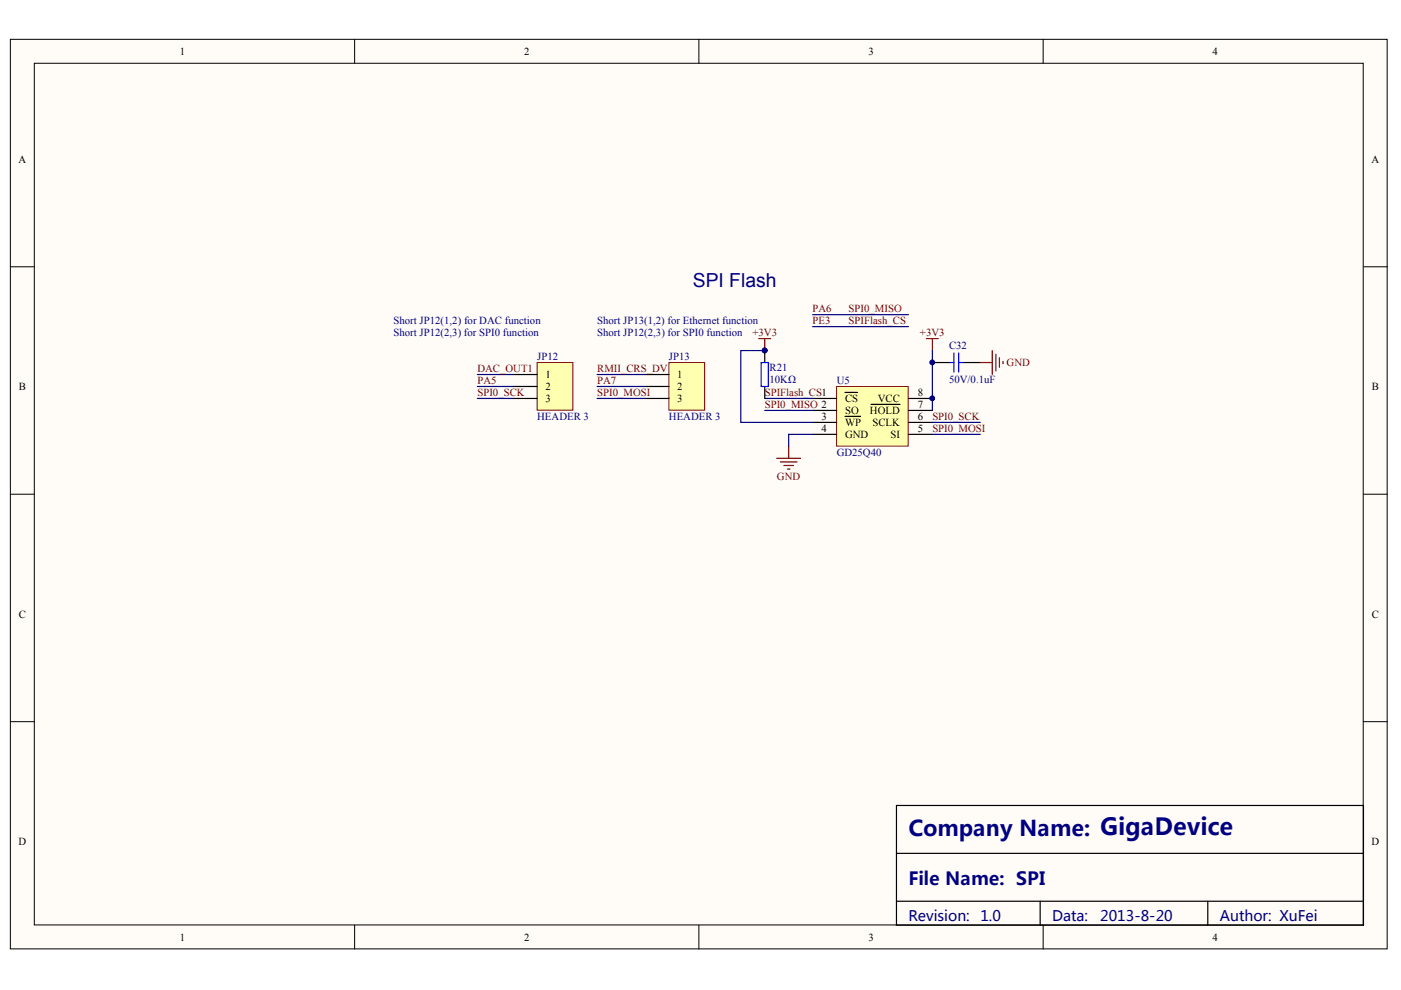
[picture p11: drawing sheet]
<svg xmlns="http://www.w3.org/2000/svg" width="297mm" height="210mm" viewBox="0 0 297 210" stroke-linecap="round" stroke-linejoin="round" font-family="sans-serif">
<defs><g id="words">
<text font-size="4.6" fill="#000080" x="192.6" y="177.2">Company Name: GigaDevice</text>
<text font-size="4.1" fill="#000080" x="146.9" y="60.8">SPI Flash</text>
<text font-size="3.8" fill="#000080" x="192.6" y="187.6">File Name: SPI</text>
<g font-size="3.1" fill="#000080">
<text x="192.6" y="195.4">Revision:</text>
<text x="207.9" y="195.4">1.0</text>
<text x="223.1" y="195.4">Data:</text>
<text x="233.2" y="195.4">2013-8-20</text>
<text x="258.6" y="195.4">Author: XuFei</text>
</g>
<g font-size="2.3">
<text x="38.1" y="11.6">1</text>
<text x="111.1" y="11.6">2</text>
<text x="184.1" y="11.6">3</text>
<text x="257.1" y="11.6">4</text>
<text x="3.9" y="34.5">A</text>
<text x="290.8" y="34.5">A</text>
<text x="4" y="82.7">B</text>
<text x="115.7" y="80.2">1</text>
<text x="115.7" y="82.7">2</text>
<text x="143.6" y="80.2">1</text>
<text x="143.6" y="82.7">2</text>
<text x="194.6" y="84">8</text>
<text x="290.9" y="82.7">B</text>
<text x="115.7" y="85.3">3</text>
<text x="143.6" y="85.3">3</text>
<text x="174.2" y="89.1">3</text>
<text x="179.2" y="85.3">CS</text>
<text x="179.2" y="87.8">SO</text>
<text x="184.4" y="87.8">HOLD</text>
<text x="186.1" y="85.3">VCC</text>
<text x="194.6" y="89.1">6</text>
<text x="194.6" y="86.5">7</text>
<text x="174.2" y="91.6">4</text>
<text x="179.2" y="90.3">WP</text>
<text x="179.2" y="92.9">GND</text>
<text x="185" y="90.3">SCLK</text>
<text x="188.8" y="92.9">SI</text>
<text x="194.6" y="91.6">5</text>
<text x="4" y="131">C</text>
<text x="290.9" y="131">C</text>
<text x="3.9" y="179.1">D</text>
<text x="290.8" y="179.1">D</text>
<text x="38.1" y="199.5">1</text>
<text x="111.1" y="199.5">2</text>
<text x="184.1" y="199.5">3</text>
<text x="257.1" y="199.5">4</text>
</g>
<g font-size="2.3" fill="#000080">
<text x="83.4" y="68.7">Short JP12(1,2) for DAC function</text>
<text x="83.4" y="71.3">Short JP12(2,3) for SPI0 function</text>
<text x="126.6" y="68.7">Short JP13(1,2) for Ethernet function</text>
<text x="126.6" y="71.3">Short JP12(2,3) for SPI0 function</text>
<text x="113.9" y="76.4">JP12</text>
<text x="141.8" y="76.4">JP13</text>
<text x="201.2" y="74.1">C32</text>
<text x="163.2" y="78.7">R21</text>
<text x="163.2" y="81.2">10KΩ</text>
<text x="177.4" y="81.5">U5</text>
<text x="201.2" y="81.2">50V/0.1uF</text>
<text x="113.9" y="89.1">HEADER 3</text>
<text x="141.8" y="89.1">HEADER 3</text>
<text x="177.4" y="96.7">GD25Q40</text>
</g>
<g font-size="2.3" fill="#800000">
<text x="159.5" y="71.3">+3V3</text>
<text x="172.3" y="68.7">PE3</text>
<text x="172.3" y="66.2">PA6</text>
<text x="179.9" y="66.2">SPI0_MISO</text>
<text x="179.9" y="68.7">SPIFlash_CS</text>
<text x="195.1" y="71.3">+3V3</text>
<text x="213.4" y="77.7">GND</text>
<text x="101.2" y="84">SPI0_SCK</text>
<text x="101.2" y="81.5">PA5</text>
<text x="101.2" y="78.9">DAC_OUT1</text>
<text x="126.6" y="84">SPI0_MOSI</text>
<text x="126.6" y="81.5">PA7</text>
<text x="126.6" y="78.9">RMII_CRS_DV</text>
<text x="162.1" y="84">SPIFlash_CS1</text>
<text x="162.1" y="86.5">SPI0_MISO 2</text>
<text x="197.7" y="89.1">SPI0_SCK</text>
<text x="197.7" y="91.6">SPI0_MOSI</text>
<text x="164.7" y="101.7">GND</text>
</g>
</g></defs>
<g fill="#fffcf8" stroke="#000" stroke-width=".21">
<path d="M2.2 8.3h291.9v192.9h-291.9z"/>
<path d="M7.3 13.4h281.7v182.7h-281.7z"/>
</g>
<path d="M75.2 8.3v5.1M148.2 8.3v5.1M221.2 8.3v5.1M2.2 56.6h5.1M289.1 56.6h5.1M2.2 104.8h5.1M289.1 104.8h5.1M2.2 153h5.1M289.1 153h5.1M75.2 196.2v5M148.2 196.2v5M221.2 196.2v5" fill="none" stroke="#000" stroke-width=".21"/>
<path d="M190.1 170.8h99v25.4h-99zM190.1 180.9h99M190.1 191.1h99M220.5 191.1v5.1M256.1 191.1v5.1" fill="none" stroke="#000" stroke-width=".25"/>
<path d="M177.4 81.9h15.2v12.7h-15.2z" fill="#ffffb0" stroke="#800000" stroke-width=".21"/>
<g fill="none" stroke="#000" stroke-width=".25">
<path d="M162.1 74.3v2.6M197.7 76.9h3.8M204 76.9h3.8M162.1 81.9v2.6M172.3 84.5h5.1M172.3 87h5.1M172.3 89.6h5.1M172.3 92.1h5.1M179.2 83.2h2.6M179.2 88.3h3.3M184.7 85.8h6.1M192.6 84.5h5.1"/>
<path d="M192.6 87h5.1M192.6 89.6h5.1M192.6 92.1h5.1"/>
</g>
<g fill="#000080" stroke="#000080" stroke-width=".21">
<circle cx="197.7" cy="84.5" r=".48"/>
<circle cx="162.1" cy="74.3" r=".48"/>
<circle cx="197.7" cy="76.8" r=".48"/>
</g>
<g fill="none" stroke="#800000" stroke-width=".25">
<path d="M160.9 71.8h2.5M162.1 71.8v2.5M196.4 71.8h2.6M197.7 71.8v2.5M207.8 76.9h2.6M210.4 74.3v5.1M211.1 75.1v3.5M211.9 75.9v2M212.7 76.6v.5M164.7 97.2h5.1M165.4 97.9h3.6M166.2 98.7h2"/>
<path d="M167 99.5h.5M167.2 94.6v2.6"/>
</g>
<path d="M162.1 74.3h-5v15.3h15.2M172.3 66.7h20.3M172.3 69.3h20.3M197.7 74.3v12.7M162.1 84.5h10.2M162.1 87h10.2M172.3 92.1h-5.1v2.5M197.7 92.1h10.1M197.7 89.6h10.1" fill="none" stroke="#000080" stroke-width=".25"/>
<path d="M161.4 76.9h1.5v5h-1.5zM201.5 76.9h.8M202.3 74.8v4.1M203.3 76.9h.7M203.3 74.8v4.1" fill="none" stroke="#00f" stroke-width=".25"/>
<path d="M113.9 76.9h7.6v10.1h-7.6z" fill="#ffffb0" stroke="#800000" stroke-width=".21"/>
<path d="M108.8 79.4h5.1M108.8 81.9h5.1M108.8 84.5h5.1" fill="none" stroke="#000" stroke-width=".25"/>
<path d="M101.2 79.4h7.6M101.2 81.9h7.6M101.2 84.5h7.6" fill="none" stroke="#000080" stroke-width=".25"/>
<path d="M141.8 76.9h7.6v10.1h-7.6z" fill="#ffffb0" stroke="#800000" stroke-width=".21"/>
<path d="M136.8 79.4h5M136.8 81.9h5M136.8 84.5h5" fill="none" stroke="#000" stroke-width=".25"/>
<path d="M126.6 79.4h10.2M126.6 81.9h10.2M126.6 84.5h10.2" fill="none" stroke="#000080" stroke-width=".25"/>
<use href="#words"/>
</svg>
